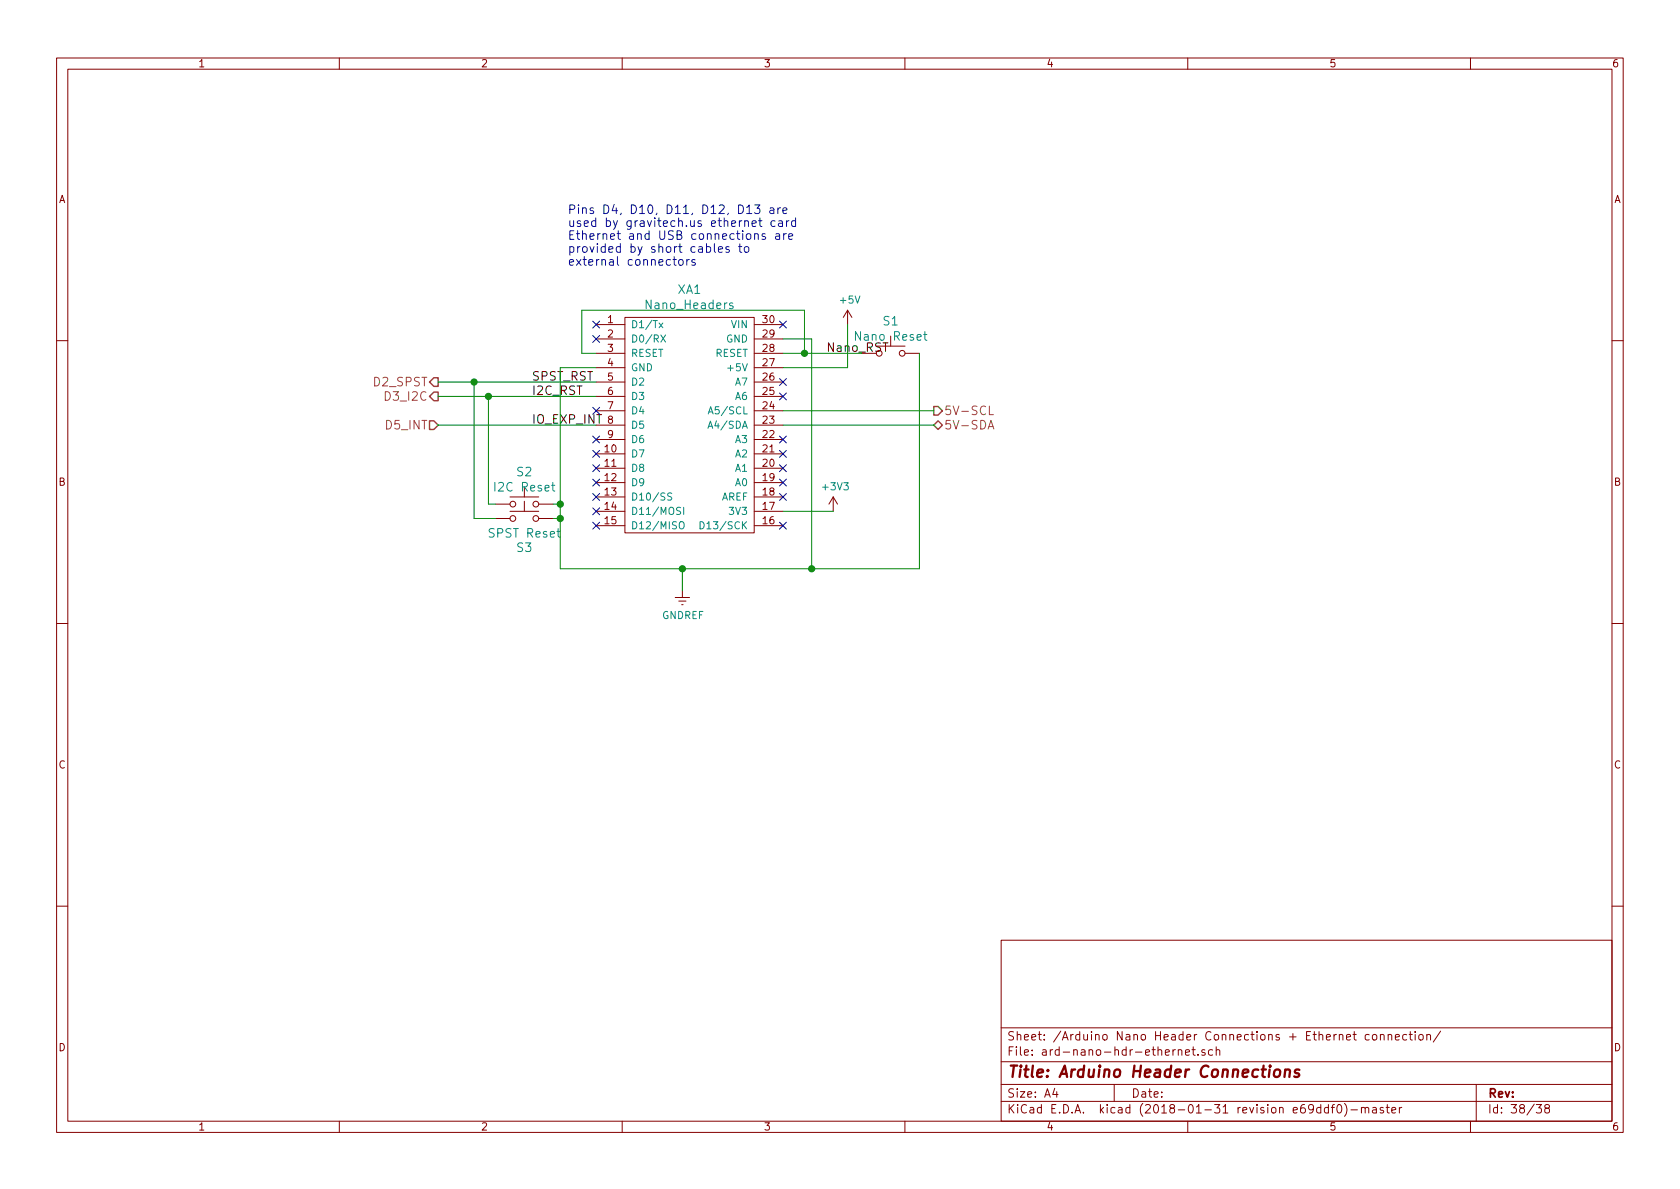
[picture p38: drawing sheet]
<svg xmlns="http://www.w3.org/2000/svg" width="297mm" height="210mm" viewBox="0 0 297 210" stroke-linecap="round" stroke-linejoin="round" font-family="sans-serif">
<defs><g id="words">
<text font-size="2.8" fill="#840000" x="178" y="190.5">Title: Arduino Header Connections</text>
<g font-size="2.1" fill="#0000c2">
<text x="100.3" y="37.8">Pins D4, D10, D11, D12, D13 are</text>
<text x="100.3" y="40.1">used by gravitech.us ethernet card</text>
<text x="100.3" y="42.4">Ethernet and USB connections are</text>
<text x="100.3" y="44.7">provided by short cables to</text>
<text x="100.3" y="47">external connectors</text>
</g>
<g font-size="2.1" fill="#008484">
<text x="119.9" y="52">XA1</text>
<text x="114.5" y="54.7">Nano_Headers</text>
<text x="156.2" y="57.6">S1</text>
<text x="87.9" y="86.9">I2C Reset</text>
<text x="91.4" y="84.2">S2</text>
<text x="86.8" y="95.1">SPST Reset</text>
<text x="91.4" y="97.6">S3</text>
</g>
<g font-size="2.1">
<text x="146" y="62.2">Nano_RST</text>
<text x="151.6" y="60.2">Nano Reset</text>
<text x="94" y="67.3">SPST_RST</text>
<text x="94" y="69.8">I2C_RST</text>
<text x="94" y="74.9">IO_EXP_INT</text>
</g>
<g font-size="2.1" fill="#848400">
<text x="66.2" y="68.3">D2_SPST</text>
<text x="68.5" y="70.9">D3_I2C</text>
<text x="68.4" y="75.9">D5_INT</text>
<text x="166.9" y="75.9">5V-SDA</text>
<text x="166.9" y="73.4">5V-SCL</text>
</g>
<g font-size="2.1" fill="#840000">
<text x="178" y="184">Sheet: /Arduino Nano Header Connections + Ethernet connection/</text>
<text x="178" y="186.7">File: ard-nano-hdr-ethernet.sch</text>
<text x="178" y="196.9">KiCad E.D.A. kicad (2018-01-31 revision e69ddf0)-master</text>
<text x="178" y="194.1">Size: A4</text>
<text x="200" y="194.1">Date:</text>
<text x="263" y="194.1">Rev:</text>
<text x="263" y="196.9">Id: 38/38</text>
</g>
<g font-size="1.8" fill="#840000">
<text x="35" y="11.9">1</text>
<text x="85" y="11.9">2</text>
<text x="135" y="11.9">3</text>
<text x="185" y="11.9">4</text>
<text x="235" y="11.9">5</text>
<text x="285" y="11.9">6</text>
<text x="10.4" y="35.9">A</text>
<text x="285.4" y="35.9">A</text>
<text x="107.5" y="57.1">1</text>
<text x="107.5" y="59.7">2</text>
<text x="134.9" y="59.7">29</text>
<text x="134.9" y="57.1">30</text>
<text x="107.5" y="62.2">3</text>
<text x="107.5" y="64.8">4</text>
<text x="134.9" y="64.8">27</text>
<text x="134.9" y="62.2">28</text>
<text x="107.5" y="67.3">5</text>
<text x="107.5" y="69.8">6</text>
<text x="134.9" y="69.8">25</text>
<text x="134.9" y="67.3">26</text>
<text x="107.5" y="72.4">7</text>
<text x="107.5" y="74.9">8</text>
<text x="107.5" y="77.5">9</text>
<text x="134.9" y="77.5">22</text>
<text x="134.9" y="74.9">23</text>
<text x="134.9" y="72.4">24</text>
<text x="107" y="80">10</text>
<text x="107" y="82.5">11</text>
<text x="134.9" y="82.5">20</text>
<text x="134.9" y="80">21</text>
<text x="10.4" y="85.9">B</text>
<text x="107" y="85.1">12</text>
<text x="107" y="87.6">13</text>
<text x="134.9" y="87.6">18</text>
<text x="134.9" y="85.1">19</text>
<text x="285.4" y="85.9">B</text>
<text x="107" y="90.2">14</text>
<text x="107" y="92.7">15</text>
<text x="134.9" y="92.7">16</text>
<text x="134.9" y="90.2">17</text>
<text x="10.4" y="135.9">C</text>
<text x="285.4" y="135.9">C</text>
<text x="10.4" y="185.9">D</text>
<text x="285.4" y="185.9">D</text>
<text x="35" y="199.9">1</text>
<text x="85" y="199.9">2</text>
<text x="135" y="199.9">3</text>
<text x="185" y="199.9">4</text>
<text x="235" y="199.9">5</text>
<text x="285" y="199.9">6</text>
</g>
<g font-size="1.8" fill="#008484">
<text x="148.6" y="53.7">+5V</text>
<text x="111.5" y="58">D1/Tx</text>
<text x="129.4" y="58">VIN</text>
<text x="111.5" y="60.6">D0/RX</text>
<text x="111.5" y="63.1">RESET</text>
<text x="111.5" y="65.7">GND</text>
<text x="126.4" y="63.1">RESET</text>
<text x="128.4" y="60.6">GND</text>
<text x="129.1" y="65.7">+5V</text>
<text x="111.5" y="68.2">D2</text>
<text x="111.5" y="70.7">D3</text>
<text x="130.1" y="70.7">A6</text>
<text x="130.1" y="68.2">A7</text>
<text x="111.5" y="73.3">D4</text>
<text x="111.5" y="75.8">D5</text>
<text x="125.9" y="75.8">A4/SDA</text>
<text x="126" y="73.3">A5/SCL</text>
<text x="111.5" y="80.9">D7</text>
<text x="111.5" y="83.4">D8</text>
<text x="111.5" y="78.4">D6</text>
<text x="130.1" y="83.4">A1</text>
<text x="130.1" y="80.9">A2</text>
<text x="130.1" y="78.4">A3</text>
<text x="111.5" y="86">D9</text>
<text x="111.5" y="88.5">D10/SS</text>
<text x="127.5" y="88.5">AREF</text>
<text x="130.1" y="86">A0</text>
<text x="145.6" y="86.7">+3V3</text>
<text x="111.5" y="91.1">D11/MOSI</text>
<text x="111.5" y="93.6">D12/MISO</text>
<text x="124.9" y="93.6">D13/SCK</text>
<text x="129.2" y="91.1">3V3</text>
<text x="117" y="109.5">GNDREF</text>
</g>
</g></defs>
<g fill="none" stroke="#840000" stroke-width=".18">
<path d="M10 10.3h277v189.9h-277zM12 12.2h273v186.1h-273zM60 10.3v1.9M110 10.3v1.9M160 10.3v1.9M210 10.3v1.9M260 10.3v1.9M105.4 57.4h5.1M105.4 59.9h5.1M110.5 56.1h22.8v38.1h-22.8zM133.3 57.4h5.1M133.3 59.9h5.1"/>
<path d="M149.9 54.9l-.8 1.2M149.9 54.9v2.5M149.9 54.9l.7 1.2M157.5 59.4v1.8M10 60.2h2M105.4 77.7h5.1M105.4 75.2h5.1M105.4 72.6h5.1M105.4 70.1h5.1M105.4 67.6h5.1M105.4 65h5.1M105.4 62.5h5.1"/>
<path d="M133.3 77.7h5.1M133.3 75.2h5.1M133.3 72.6h5.1M133.3 70.1h5.1M133.3 67.6h5.1M133.3 65h5.1M133.3 62.5h5.1M154.9 61.2h5.1M160 62.5h2.6M285 60.2h2M87.6 89.1h2.6M87.6 91.7h2.6"/>
<path d="M90.2 87.9h5M90.2 90.4h5M92.7 86.1v1.8M92.7 88.6v1.8M95.2 89.1h2.6M95.2 91.7h2.6M105.4 80.3h5.1M105.4 82.8h5.1M105.4 85.3h5.1M105.4 87.9h5.1M105.4 90.4h5.1M105.4 93h5.1"/>
<path d="M133.3 80.3h5.1M133.3 82.8h5.1M133.3 85.3h5.1M133.3 87.9h5.1M133.3 90.4h5.1M133.3 93h5.1M147.3 87.9l-.7 1.2M147.3 87.9v2.5M147.3 87.9l.8 1.2M10 110.3h2M119.4 105.7h2.5M120 106.3h1.3"/>
<path d="M120.5 106.9h.3M120.6 104.4v1.3M285 110.3h2M10 160.2h2M177 166.3h108v32h-108zM285 160.2h2M60 198.3v1.9M110 198.3v1.9M160 198.3v1.9M177 194.8h108M177 191.8h108M177 187.8h108"/>
<path d="M177 181.8h108M186.5 192.5l-.4 1h1M186.8 193v1M197 191.8v3M207.4 185.6v1M207.8 185.6l-.4 .3M208.3 185.7l.2-.1 .4 .1 .1 .9M208.3 185.6v1M209.6 186.1l.7-.1v-.3l-.5-.1-.2 .2 .1 .7h.6M210 198.3v1.9M210.7 185.6h.6M211 185.1v1.3l.3 .2"/>
<path d="M211.8 186.5v.1M213 185.7l-.3-.1-.2 .2v.2l.5 .2v.3h-.5M214.4 185.7l-.4-.1-.3 .3v.6l.3 .1 .4-.1M215 185.7l.2-.1 .4 .1 .1 .9M215 185.1v1.5M233.5 195.9l-.4-.1-.3 .3 .1 .6 .2 .1 .4-.1M233.5 195.3v1.5M234.9 195.9l-.5-.1-.2 .3 .1 .6h.6M234.9 195.3v1.5M235.4 195.8h.5M235.9 195.3l-.3 .2v1.3M236.6 195.4l.1-.1a.8 .8 0 0 1 .6 .8 .8 .8 0 0 1-.6 .7 1 1 0 0 1-.1-1.4z"/>
<path d="M237.7 195.1a1.71 1.71 0 0 1 0 2.3M238.9 196.3h1.1M240.7 196l.1-.1a.37 .37 0 0 1 .6 .1v.8M240.7 195.8v1M241.4 196v-.1a.37 .37 0 0 1 .6 .1v.8M242.1 183l-.4-.1-.3 .3v.6l.3 .1 .4-.1M242.7 195.9h.6l.1 .9M242.7 183.1l.2-.2 .5 .2v.7l-.2 .1-.5-.1zM243.4 196.2l-.5 .1-.3 .2 .3 .3 .5-.1M244.1 183.1v-.1a.37 .37 0 0 1 .6 .1v.8M244.1 182.9v1M244.6 195.9l-.4-.1-.2 .2 .1 .3 .5 .1v.3h-.6"/>
<path d="M245.1 195.8h.5M245.3 195.3v1.3l.3 .2M245.4 183.1l.2-.2 .4 .1 .1 .9M245.4 182.9v1M246.1 196.3l.7-.1-.1-.3-.4-.1-.2 .2 .1 .7h.5M246.7 183.4l.7-.1v-.3l-.5-.1-.2 .2 .1 .7h.6M247.4 195.8v1M247.9 195.8l-.5 .3M248.7 183l-.4-.1-.3 .3 .1 .6h.6M249.1 182.9h.6M249.4 182.4v1.3l.3 .2M250.2 182.4v.2"/>
<path d="M250.2 182.9v1M250.9 183.1l.2-.2 .5 .2v.5l-.1 .2-.4 .1-.2-.1zM252.3 183.1v-.1a.37 .37 0 0 1 .6 .1v.8M252.3 182.9v1M254.7 182.3l-1.3 2M260 198.3v1.9M261 191.8v6.5M271.6 195.3h.9l-.4 .6 .4 .1v.7l-.2 .1-.7-.1M273.4 196l-.2-.2v-.3a.48 .48 0 0 1 .7 0l-.1 .4-.6 .2-.1 .4 .3 .3h.3l.3-.3-.1-.4-.2-.1"/>
<circle cx="159.5" cy="62.5" r=".51"/>
<circle cx="90.7" cy="89.1" r=".51"/>
<circle cx="90.7" cy="91.7" r=".51"/>
<circle cx="94.7" cy="89.1" r=".51"/>
<circle cx="94.7" cy="91.7" r=".51"/>
</g>
<path d="M225.4 189.3a.54 .54 0 0 1 .6-.2 .54 .54 0 0 1 .4 .4l-.1 .6a.56 .56 0 0 1-.5 .4 .56 .56 0 0 1-.6-.4zM227.2 189.3a.52 .52 0 0 1 .9 .1l-.1 1M227.3 189.1l-.2 1.3M229.7 189.2l-.4-.1-.2 .1-.2 .3 .3 .3 .4 .1 .1 .3-.1 .1-.2 .1-.6-.1" fill="none" stroke="#840000" stroke-width=".41"/>
<g fill="none" stroke="#008484" stroke-width=".18">
<path d="M116.5 57.1l.7 .9M116.8 59.2l.9 1.3M117.2 57.1l-.7 .9M117.7 59.2l-.9 1.3M129.6 53.6a.37 .37 0 0 0-.6 .2l.1 .2 .5 .3-.2 .3-.4-.1M163.3 59.2h.6M163.5 58.6v1.3l.4 .3M125.2 75.7l.4-1.2 .4 1.2M125.2 73.2l.5-1.3 .4 1.3M125.3 72.8h.7M97.5 85.8h.6M97.7 85.3v1.3l.4 .2"/>
<path d="M118.8 87.2h-.5l-.2 .1-.1 .2 .2 .2 .4 .2 .2 .3-.3 .2h-.5M120.2 92.4l.2-.2a.47 .47 0 0 1 .6 .5l-.1 .6-.3 .2h-.3a1 1 0 0 1-.1-1.1zM120.3 89.8l-.4-.1-.2 .1-.1 .3 .1 .2 .5 .1 .1 .3-.2 .3-.5-.1M120.9 89.7v1.3M123.8 92.2a.64 .64 0 0 1 .7 .7 .64 .64 0 0 1-.7 .6z"/>
</g>
<g fill="none" stroke="#0000c2" stroke-width=".18">
<path d="M132 36.7l.5-.5v1.6M132 37.8h.9M133 39.5l.7-.1-.1-.3-.4-.1-.2 .2v.8h.6M133.4 36.2h1l-.5 .6 .4 .2v.6l-.2 .2h-.5l-.2-.2M134.1 39h.6M134.4 38.5v1.3l.3 .3M136.2 36.8h.6v1M136.8 37.1l-.5 .1a.3 .3 0 0 0-.2 .3 .3 .3 0 0 0 .2 .3l.5-.1M137 39.1l-.4-.1-.3 .3v.4l.2 .3h.5M137.5 36.7v1.1M137.7 39.1h.6l.1 1M138 36.7l-.3 .1-.2 .2"/>
<path d="M138.4 39.4l-.6 .1a.3 .3 0 0 0-.2 .3 .3 .3 0 0 0 .2 .3l.6-.1M138.4 37.3l.7-.2v-.3l-.5-.1-.2 .3 .1 .7h.6M139.1 39v1.1M139.5 39l-.4 .3M140.7 39.1l-.5-.1-.2 .2v.7a.48 .48 0 0 0 .7 .1M140.7 38.5v1.6M119.2 45.4v1.3l.1 .1 .3 .1M120.1 46l.2-.1 .4 .1 .1 .6-.2 .2-.3 .1-.2-.1zM121.4 45.9v1M121.9 45.9l-.5 .3M122.9 46l-.4-.1-.2 .2 .1 .2 .5 .2v.3h-.6M126.3 43.1v1.3l.2 .2"/>
<path d="M127 44.1l.8-.1-.1-.3-.4-.1-.3 .2 .1 .7h.6M128.9 43.7l-.4-.1-.2 .2 .1 .2 .5 .2v.3h-.6M130.6 43.6h.6M130.8 43.1v1.3l.4 .2M131.7 43.7l.2-.1 .4 .1 .1 .6-.1 .2-.4 .1-.2-.1zM133.4 41.4l.2-.1 .4 .1 .1 .9M135.3 41.4a.37 .37 0 0 0-.6 .1l.1 .3 .6 .2-.2 .3h-.5M137.2 41.4h.6v.9M137.8 41.7l-.5 .1a.3 .3 0 0 0-.2 .2 .3 .3 0 0 0 .2 .3h.5M138.6 41.3v1M139 41.3l-.3 .1-.1 .2M139.4 41.8l.8-.1-.1-.3-.5-.1-.2 .2 .1 .8h.6"/>
</g>
<path d="M174.7 75.9l.5-1.6 .5 1.6M174.9 75.4h.7M174.9 71.8v1.5h.7" fill="none" stroke="#848400" stroke-width=".18"/>
<path d="M75.9 74.4h.8l.8 .8-.8 .7h-.8zM76.7 66.8h.8v1.5h-.8l-.8-.7zM76.7 69.3h.8v1.6h-.8l-.8-.8zM165.1 75.2l.8-.8 .7 .8-.7 .7zM165.1 71.9h.8l.7 .7-.7 .8h-.8z" fill="none" stroke="#848400" stroke-width=".25"/>
<g fill="none" stroke="#008400" stroke-width=".18">
<path d="M138.4 59.9h5.1v40.7M149.9 57.4v7.6h-11.5M77.5 75.2h27.9M77.5 70.1h27.9M77.5 67.6h27.9M83.8 67.6v24.1h3.8M86.4 70.1v19h1.2M105.4 62.5h-2.5v-7.6h39.3v7.6M138.4 72.6h26.7M138.4 75.2h26.7M138.4 62.5h14M162.6 62.5v38.1h-63.5v-35.6h6.3"/>
<path d="M97.8 89.1h1.3M97.8 91.7h1.3M138.4 90.4h8.9M120.6 100.6v3.8"/>
</g>
<g fill="#008400" stroke="#008400" stroke-width=".25">
<circle cx="120.7" cy="100.6" r=".51"/>
<circle cx="142.2" cy="62.5" r=".51"/>
<circle cx="143.5" cy="100.6" r=".51"/>
<circle cx="99.1" cy="89.1" r=".51"/>
<circle cx="86.4" cy="70.1" r=".51"/>
<circle cx="99.1" cy="91.7" r=".51"/>
<circle cx="83.8" cy="67.6" r=".51"/>
</g>
<g fill="none" stroke="#000084" stroke-width=".18">
<path d="M104.8 56.8l1.2 1.2M104.8 59.3l1.2 1.2M106 56.8l-1.2 1.2M106 59.3l-1.2 1.2M137.8 56.8l1.2 1.2M139 56.8l-1.2 1.2M104.8 72l1.2 1.2M104.8 77.1l1.2 1.2M104.8 79.6l1.2 1.3M106 72l-1.2 1.2M106 77.1l-1.2 1.2M106 79.6l-1.2 1.3"/>
<path d="M137.8 66.9l1.2 1.3M137.8 69.5l1.2 1.2M137.8 77.1l1.2 1.2M137.8 79.6l1.2 1.3M139 66.9l-1.2 1.3M139 69.5l-1.2 1.2M139 77.1l-1.2 1.2M139 79.6l-1.2 1.3M104.8 92.3l1.2 1.3M104.8 89.8l1.2 1.2M104.8 87.3l1.2 1.2M104.8 82.2l1.2 1.2"/>
<path d="M104.8 84.7l1.2 1.2M106 92.3l-1.2 1.3M106 89.8l-1.2 1.2M106 87.3l-1.2 1.2M106 82.2l-1.2 1.2M106 84.7l-1.2 1.2M137.8 82.2l1.2 1.2M137.8 84.7l1.2 1.2M137.8 87.3l1.2 1.2M137.8 92.3l1.2 1.3M139 82.2l-1.2 1.2M139 84.7l-1.2 1.2"/>
<path d="M139 87.3l-1.2 1.2M139 92.3l-1.2 1.3"/>
</g>
<use href="#words"/>
</svg>
